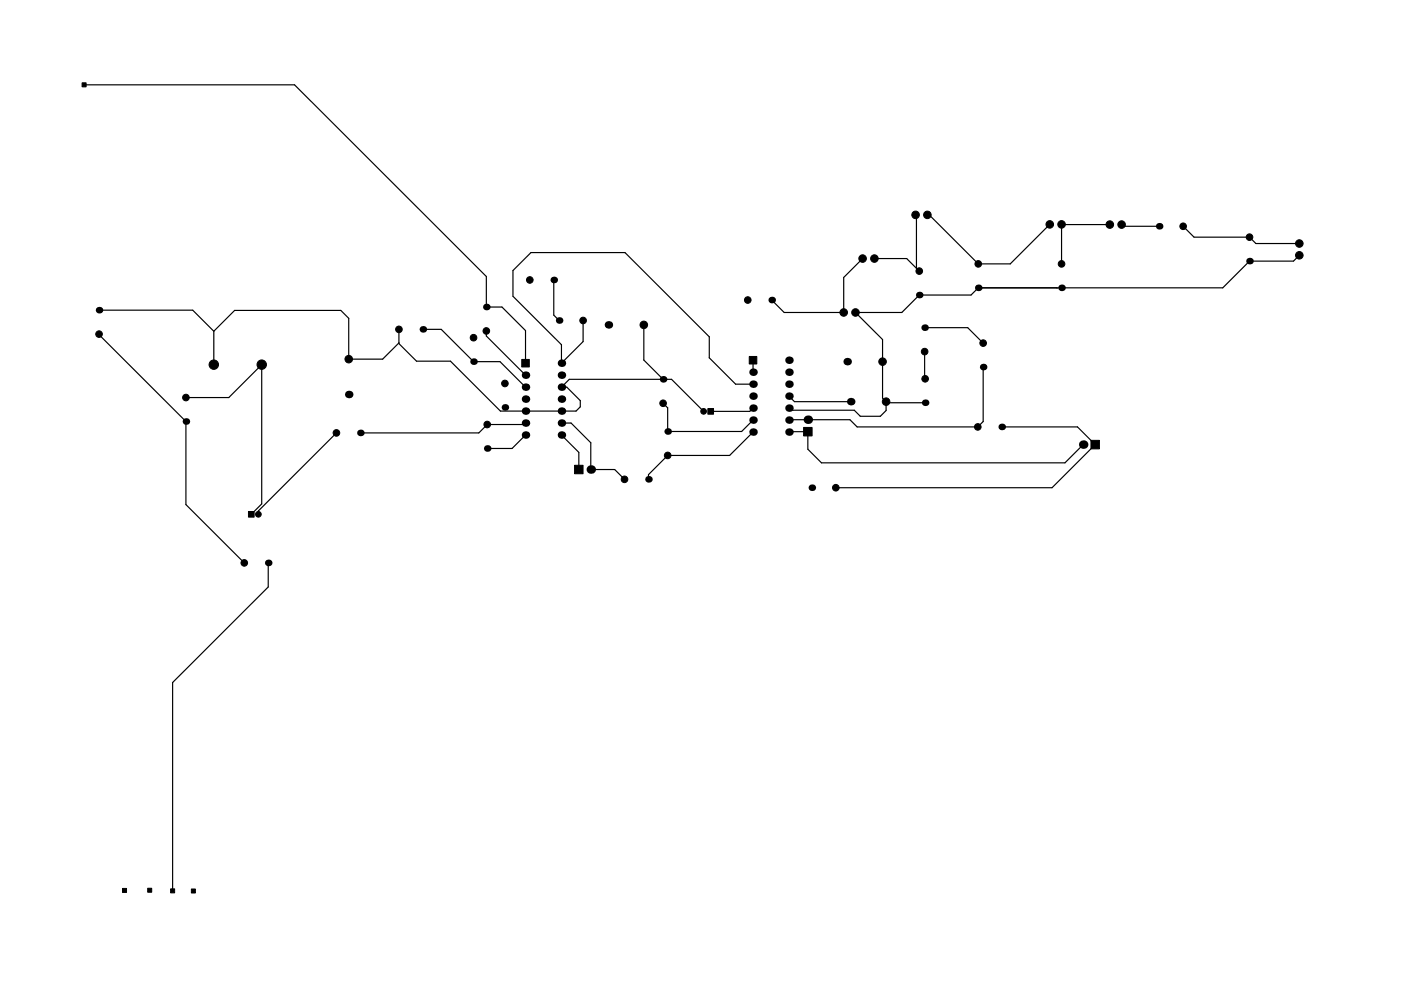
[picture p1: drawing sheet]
<svg xmlns="http://www.w3.org/2000/svg" width="297mm" height="210mm" viewBox="0 0 297 210" stroke-linecap="round" stroke-linejoin="round" font-family="sans-serif">
<g fill="#000" stroke="#000" stroke-width=".21">
<path d="M17.4 17.6h.9v.8h-.9zM110.6 76.3h1.6v1.6h-1.6zM158.9 75.6h1.6v1.6h-1.6zM150.1 86.7h1.2v1.2h-1.2zM170.4 90.7h1.8v1.8h-1.8zM231.3 93.4h1.8v1.8h-1.8zM52.7 108.5h1.2v1.2h-1.2zM121.8 98.7h1.8v1.8h-1.8zM26 188.5h.8v.8h-.8zM31.3 188.5h.9v.8h-.9zM36.2 188.6h.8v.8h-.8zM40.6 188.6h.8v.9h-.8z"/>
<circle cx="112.3" cy="59.4" r=".7"/>
<circle cx="182.9" cy="54.9" r=".8"/>
<circle cx="185.4" cy="54.9" r=".8"/>
<circle cx="194.1" cy="45.6" r=".8"/>
<circle cx="194.9" cy="57.5" r=".7"/>
<circle cx="196.6" cy="45.6" r=".8"/>
<circle cx="207.4" cy="56" r=".7"/>
<circle cx="222.6" cy="47.6" r=".8"/>
<circle cx="225.1" cy="56" r=".7"/>
<circle cx="225.1" cy="47.6" r=".8"/>
<circle cx="235.3" cy="47.6" r=".8"/>
<circle cx="237.8" cy="47.6" r=".8"/>
<circle cx="250.8" cy="48" r=".7"/>
<circle cx="264.9" cy="50.3" r=".7"/>
<circle cx="275.5" cy="54.2" r=".8"/>
<circle cx="275.5" cy="51.7" r=".8"/>
<circle cx="21" cy="70.9" r=".7"/>
<circle cx="45.3" cy="77.4" r="1"/>
<circle cx="55.5" cy="77.4" r="1"/>
<circle cx="73.9" cy="76.2" r=".8"/>
<circle cx="84.6" cy="69.9" r=".7"/>
<circle cx="100.4" cy="71.6" r=".7"/>
<circle cx="103.1" cy="70.2" r=".7"/>
<circle cx="123.6" cy="68" r=".7"/>
<circle cx="136.5" cy="68.9" r=".8"/>
<circle cx="158.5" cy="63.7" r=".7"/>
<circle cx="178.9" cy="66.3" r=".8"/>
<circle cx="181.4" cy="66.3" r=".8"/>
<circle cx="187.1" cy="76.7" r=".8"/>
<circle cx="196" cy="74.6" r=".7"/>
<circle cx="208.4" cy="72.8" r=".7"/>
<circle cx="39.4" cy="84.3" r=".7"/>
<circle cx="71.3" cy="91.8" r=".7"/>
<circle cx="103.3" cy="90.1" r=".7"/>
<circle cx="107" cy="81.4" r=".7"/>
<circle cx="140.6" cy="85.6" r=".7"/>
<circle cx="141.6" cy="96.6" r=".7"/>
<circle cx="149.2" cy="87.3" r=".6"/>
<circle cx="187.9" cy="85.2" r=".8"/>
<circle cx="196.1" cy="80.4" r=".7"/>
<circle cx="207.3" cy="90.6" r=".7"/>
<circle cx="51.8" cy="119.4" r=".7"/>
<circle cx="54.8" cy="109.1" r=".6"/>
<circle cx="132.4" cy="101.7" r=".7"/>
<circle cx="177.2" cy="103.5" r=".7"/>
</g>
<g fill="#000">
<circle cx="117.4" cy="59.4" r=".7"/>
<circle cx="245.8" cy="48" r=".7"/>
<circle cx="264.9" cy="55.4" r=".7"/>
<circle cx="21" cy="65.8" r=".7"/>
<circle cx="89.7" cy="69.9" r=".7"/>
<circle cx="100.4" cy="76.7" r=".7"/>
<circle cx="103.1" cy="65.1" r=".7"/>
<circle cx="111.4" cy="79.6" r=".8"/>
<circle cx="118.5" cy="68" r=".7"/>
<circle cx="119" cy="77.1" r=".8"/>
<circle cx="119" cy="79.6" r=".8"/>
<circle cx="129" cy="68.9" r=".8"/>
<circle cx="159.7" cy="79" r=".8"/>
<circle cx="163.6" cy="63.7" r=".7"/>
<circle cx="167.3" cy="79" r=".8"/>
<circle cx="167.3" cy="76.4" r=".8"/>
<circle cx="179.6" cy="76.7" r=".8"/>
<circle cx="194.9" cy="62.6" r=".7"/>
<circle cx="196" cy="69.5" r=".7"/>
<circle cx="207.4" cy="61.1" r=".7"/>
<circle cx="208.4" cy="77.9" r=".7"/>
<circle cx="225.1" cy="61.1" r=".7"/>
<circle cx="39.4" cy="89.4" r=".7"/>
<circle cx="73.9" cy="83.7" r=".8"/>
<circle cx="76.4" cy="91.8" r=".7"/>
<circle cx="103.3" cy="95.1" r=".7"/>
<circle cx="107.1" cy="86.4" r=".7"/>
<circle cx="111.4" cy="87.2" r=".8"/>
<circle cx="111.4" cy="82.1" r=".8"/>
<circle cx="111.4" cy="84.7" r=".8"/>
<circle cx="111.4" cy="92.3" r=".8"/>
<circle cx="111.4" cy="89.8" r=".8"/>
<circle cx="119" cy="82.1" r=".8"/>
<circle cx="119" cy="92.3" r=".8"/>
<circle cx="119" cy="89.8" r=".8"/>
<circle cx="119" cy="87.2" r=".8"/>
<circle cx="119" cy="84.7" r=".8"/>
<circle cx="125.3" cy="99.6" r=".9"/>
<circle cx="140.6" cy="80.5" r=".7"/>
<circle cx="141.6" cy="91.5" r=".7"/>
<circle cx="159.7" cy="91.7" r=".8"/>
<circle cx="159.7" cy="86.6" r=".8"/>
<circle cx="159.7" cy="81.5" r=".8"/>
<circle cx="159.7" cy="84" r=".8"/>
<circle cx="159.7" cy="89.1" r=".8"/>
<circle cx="167.3" cy="91.7" r=".8"/>
<circle cx="167.3" cy="86.6" r=".8"/>
<circle cx="167.3" cy="84" r=".8"/>
<circle cx="167.3" cy="81.5" r=".8"/>
<circle cx="167.3" cy="89.1" r=".8"/>
<circle cx="171.3" cy="89" r=".9"/>
<circle cx="180.4" cy="85.2" r=".8"/>
<circle cx="196.1" cy="85.4" r=".7"/>
<circle cx="212.4" cy="90.6" r=".7"/>
<circle cx="229.7" cy="94.3" r=".9"/>
<circle cx="56.9" cy="119.4" r=".7"/>
<circle cx="137.5" cy="101.7" r=".7"/>
<circle cx="172.1" cy="103.5" r=".7"/>
</g>
<g fill="none" stroke="#000" stroke-width=".25">
<path d="M17.8 18h44.6l40.7 40.7v6.4h3.3l5 5v7M117.4 59.4v7.5l1.1 1.1M182.9 54.9l-4 4v7.4h-12.6l-2.7-2.6M185.4 54.9h6.8l2.7 2.6M194.1 45.6l.2 .2v11.1M196.6 45.6h.4l10.4 10.4h6.8l8.4-8.4M235.3 47.6h-10.2v8.4M237.8 47.6l.4 .4h7.6M250.8 48l2.4 2.3h11.7l1.4 1.4h9.2M275.5 54.2l-1.3 1.2h-9.3l-5.6 5.7h-51.9l-1.5 1.5h-11l-3.7 3.7h-9.8l5.7 5.7v12.5l1 .9h8M21 65.8h19.9l4.4 4.5M21 70.9l18.4 18.5v17.7l12.4 12.3"/>
<path d="M45.3 70.3l4.4-4.4h22.6l1.6 1.6v8.7h7.2l3.5-3.5M45.3 70.3v7.1M84.6 69.9v3l3.7 3.7h7.2l10.6 10.6h16l.9-.9v-1.3l-2.8-2.9h-1.2l1.7-1.6h21.7l6.8 6.8M89.7 69.9h3.8l6.9 6.8h5.6l5.4 5.4M103.1 70.2v1.1l8.3 8.3M123.6 68v4.5l-4.6 4.6v-4l-10.2-10.2v-5.5l3.8-3.8h19.9l17.9 17.9v4.4l5.6 5.6h3.7M136.5 68.9v7.5l4.1 4.1M159.7 76.4v2.6M196 69.5h9.2l3.2 3.3M196 74.6v5.7l.1 .1M208.4 77.9v11.5l-1.1 1.2h-25.6l-1.5-1.6-12.9 .1M224.1 61.1h.1"/>
<path d="M39.4 84.3h9.1l7-6.9v29.5l-2.2 2.2M71.3 91.8l-16.5 16.6v.7M111.4 89.8l-.3 .3h-7.8l-1.8 1.7h-25.1M111.4 92.3l-2.8 2.8h-5.3M119 92.3l3.7 3.7v3.6l-.7-.7M119 89.8h2.1l4.2 4.1v5.7h5l2.1 2.1M140.6 85.6l1 .9v5h15.6l2.5-2.4M159.7 86.6l-.7 .7h-8.3M159.7 91.7l-5 4.9h-13.1l-4.1 4.1v1M167.3 91.7l4-.1v3.7l2.9 2.9h51.6l3.9-3.9M167.3 84l1.1 1.2h12M187.9 85.2v1.9l-1.2 1.2h-4.3l-1.3-1.3h-13.4l-.4-.4"/>
<path d="M212.4 90.6h16l3.8 3.7-9.1 9.2h-45.9M56.9 119.4v5.1l-20.3 20.3v44.2M26.4 188.9h.1"/>
</g>
</svg>
